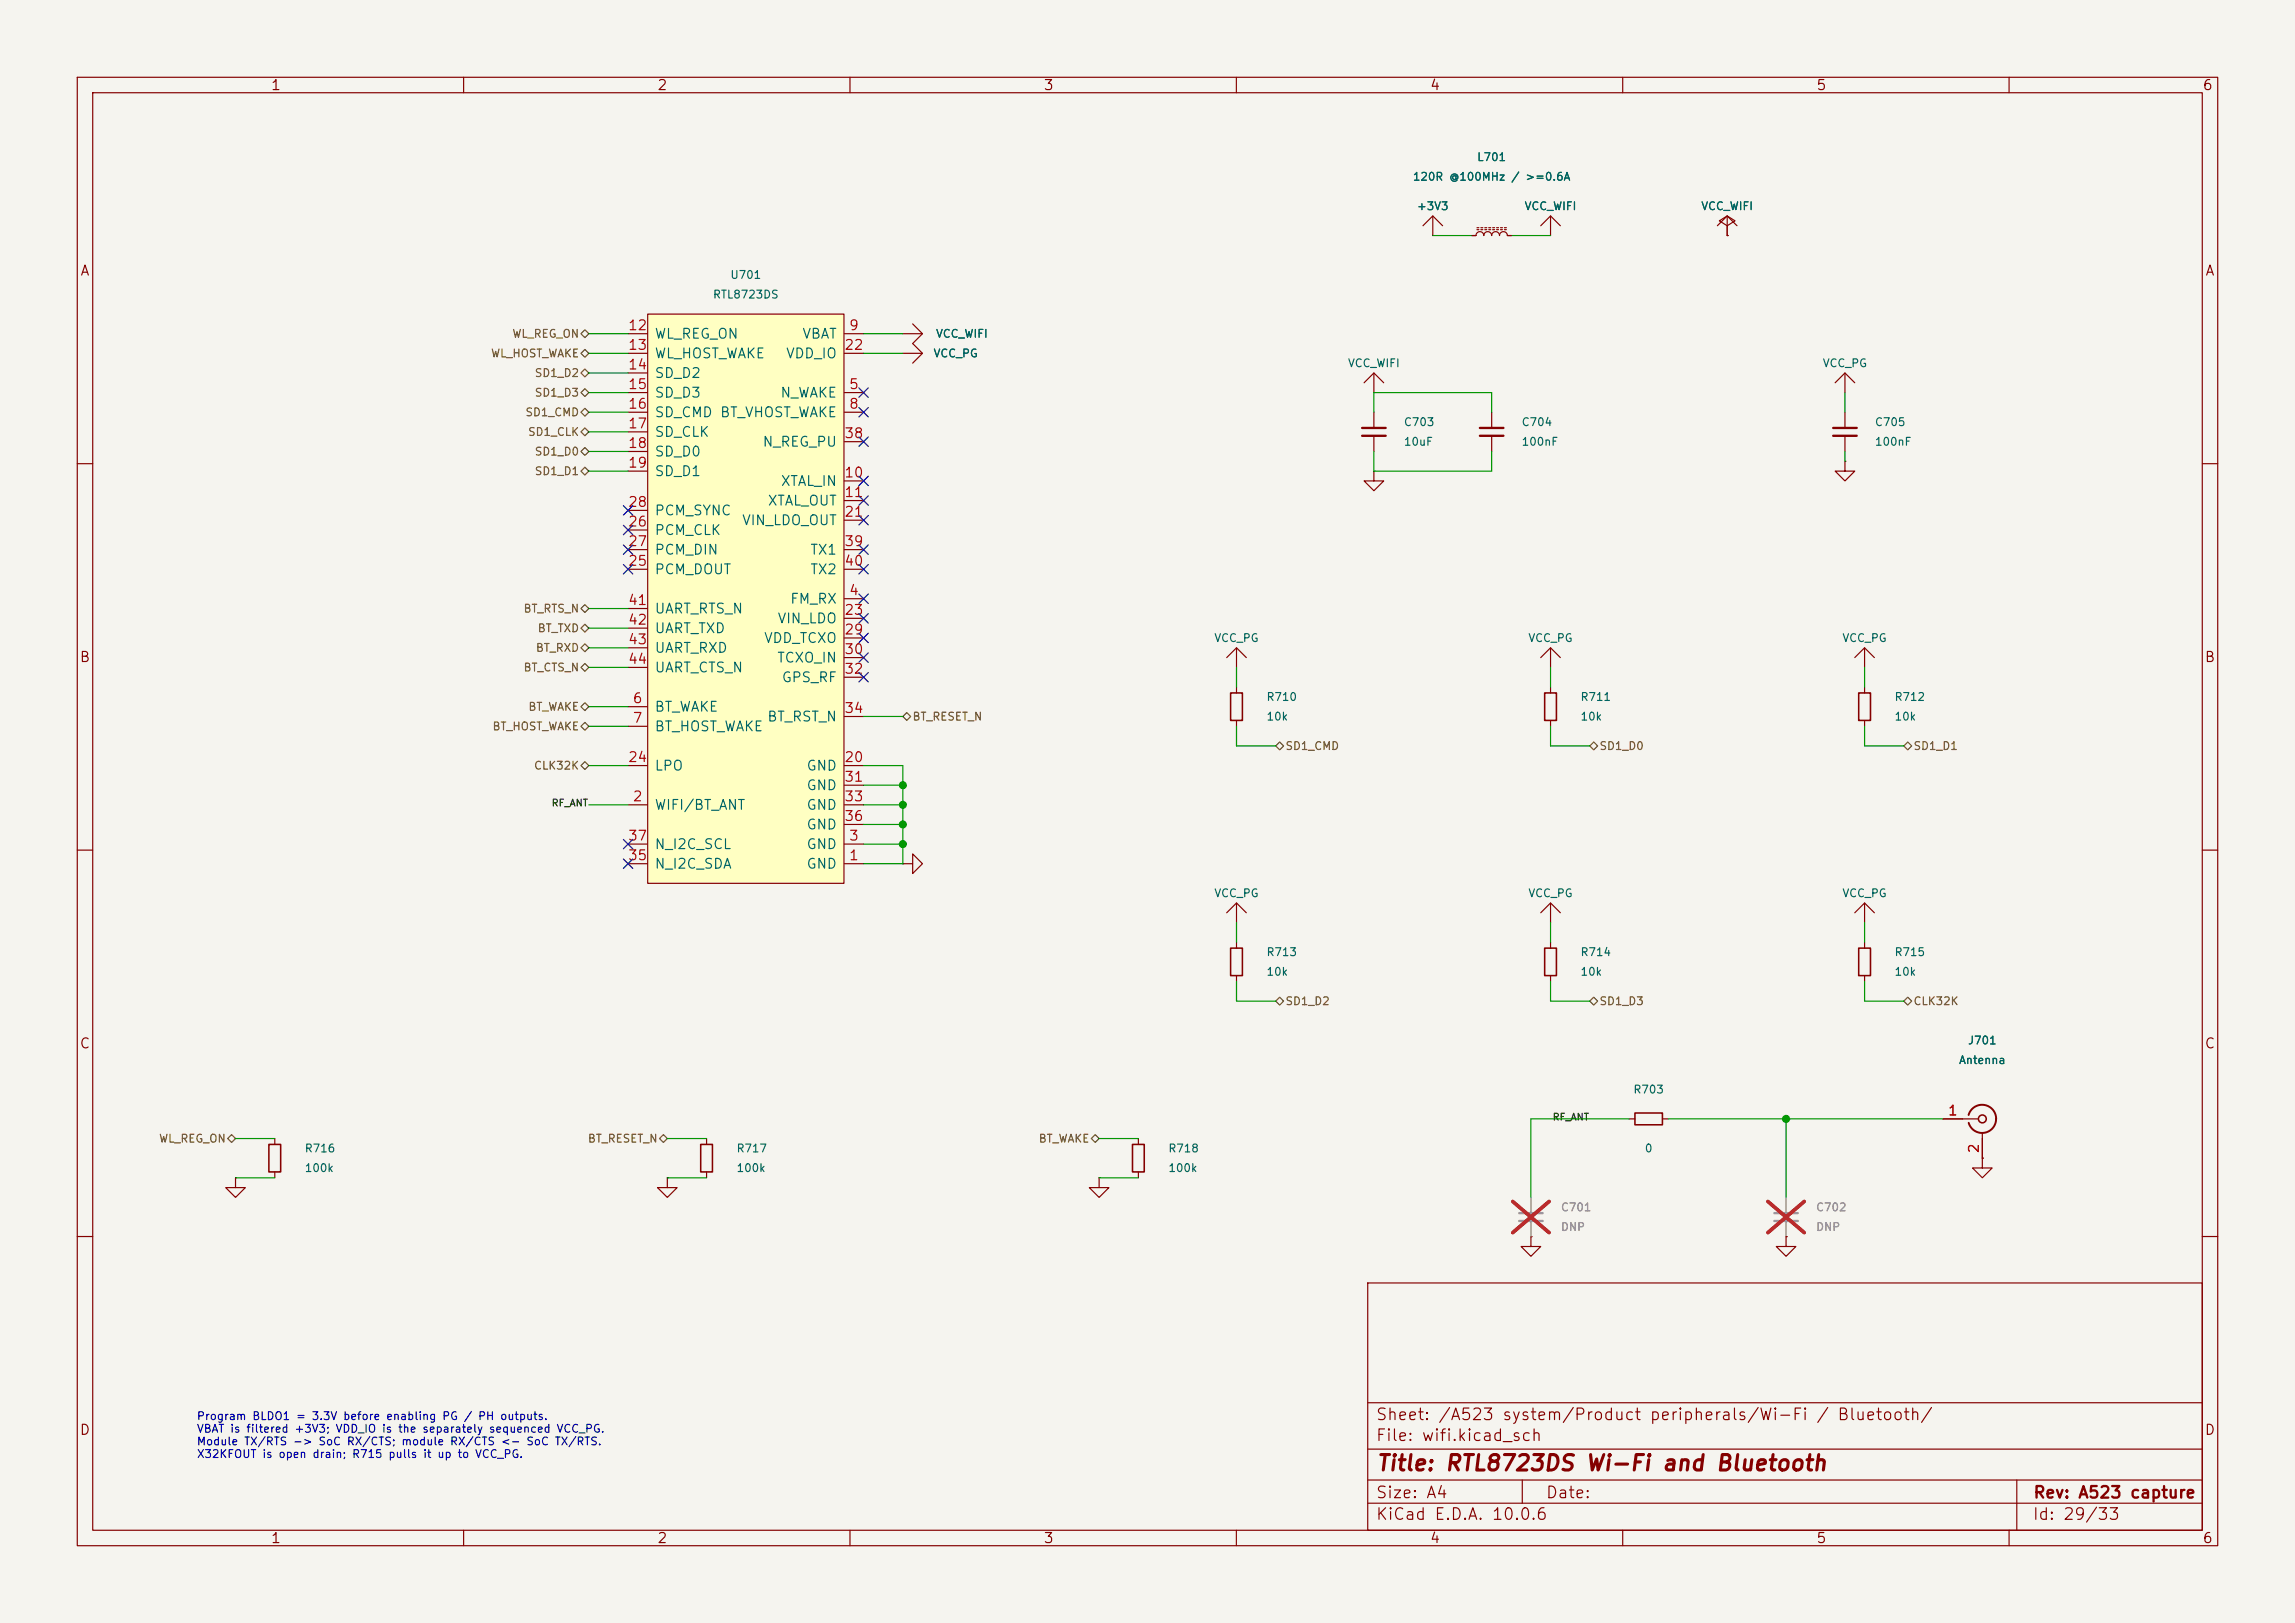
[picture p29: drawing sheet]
<svg xmlns="http://www.w3.org/2000/svg" width="297mm" height="210mm" viewBox="0 0 297 210" stroke-linecap="round" stroke-linejoin="round" font-family="sans-serif">
<defs><g id="words">
<text font-size="2" fill="#840000" x="178" y="190.8">Title: RTL8723DS Wi-Fi and Bluetooth</text>
<g font-size="1.5" fill="#840000">
<text x="178" y="184.1">Sheet: /A523 system/Product peripherals/Wi-Fi / Bluetooth/</text>
<text x="178" y="186.8">File: wifi.kicad_sch</text>
<text x="178" y="197">KiCad E.D.A. 10.0.6</text>
<text x="178" y="194.2">Size: A4</text>
<text x="200" y="194.2">Date:</text>
<text x="263" y="197">Id: 29/33</text>
<text x="263" y="194.2">Rev: A523 capture</text>
</g>
<g font-size="1.3" fill="#840000">
<text x="35" y="12">1</text>
<text x="85" y="12">2</text>
<text x="135" y="12">3</text>
<text x="185" y="12">4</text>
<text x="235" y="12">5</text>
<text x="285" y="12">6</text>
<text x="10.3" y="36">A</text>
<text x="285.3" y="36">A</text>
<text x="10.2" y="86">B</text>
<text x="285.2" y="86">B</text>
<text x="10.2" y="136">C</text>
<text x="285.2" y="136">C</text>
<text x="10.2" y="186">D</text>
<text x="285.2" y="186">D</text>
<text x="35" y="200">1</text>
<text x="85" y="200">2</text>
<text x="135" y="200">3</text>
<text x="185" y="200">4</text>
<text x="235" y="200">5</text>
<text x="285" y="200">6</text>
</g>
<g font-size="1.3" fill="#a90000">
<text x="81.2" y="43">12</text>
<text x="81.2" y="45.6">13</text>
<text x="109.2" y="45.6">22</text>
<text x="109.8" y="43">9</text>
<text x="81.2" y="48.1">14</text>
<text x="81.2" y="50.7">15</text>
<text x="81.2" y="53.2">16</text>
<text x="109.8" y="50.7">5</text>
<text x="109.8" y="53.2">8</text>
<text x="81.2" y="55.7">17</text>
<text x="81.2" y="58.3">18</text>
<text x="109.2" y="57">38</text>
<text x="81.2" y="60.8">19</text>
<text x="81.2" y="65.9">28</text>
<text x="109.2" y="62.1">10</text>
<text x="109.2" y="64.6">11</text>
<text x="81.2" y="68.4">26</text>
<text x="81.2" y="71">27</text>
<text x="109.2" y="67.2">21</text>
<text x="109.2" y="71">39</text>
<text x="81.2" y="73.5">25</text>
<text x="109.2" y="73.5">40</text>
<text x="109.8" y="77.3">4</text>
<text x="81.2" y="78.6">41</text>
<text x="81.2" y="81.1">42</text>
<text x="81.2" y="83.7">43</text>
<text x="109.2" y="79.9">23</text>
<text x="109.2" y="82.4">29</text>
<text x="81.2" y="86.2">44</text>
<text x="109.2" y="85">30</text>
<text x="109.2" y="87.5">32</text>
<text x="81.8" y="91.3">6</text>
<text x="81.8" y="93.8">7</text>
<text x="109.2" y="92.6">34</text>
<text x="81.2" y="98.9">24</text>
<text x="109.2" y="98.9">20</text>
<text x="109.2" y="101.5">31</text>
<text x="81.8" y="104">2</text>
<text x="109.2" y="104">33</text>
<text x="109.2" y="106.5">36</text>
<text x="81.2" y="111.6">35</text>
<text x="81.2" y="109.1">37</text>
<text x="109.8" y="111.6">1</text>
<text x="109.8" y="109.1">3</text>
<text x="252" y="144.6">1</text>
<text x="256.4" y="149.3" transform="rotate(-90 256.4 149.3)">2</text>
</g>
<g font-size="1.3" fill="#006464">
<text x="84.6" y="44.1">WL_REG_ON</text>
<text x="84.6" y="46.7">WL_HOST_WAKE</text>
<text x="101.6" y="46.7">VDD_IO</text>
<text x="103.7" y="44.1">VBAT</text>
<text x="84.6" y="49.2">SD_D2</text>
<text x="84.6" y="51.8">SD_D3</text>
<text x="100.9" y="51.8">N_WAKE</text>
<text x="84.6" y="54.3">SD_CMD BT_VHOST_WAKE</text>
<text x="84.6" y="56.8">SD_CLK</text>
<text x="84.6" y="59.4">SD_D0</text>
<text x="98.6" y="58.1">N_REG_PU</text>
<text x="84.6" y="61.9">SD_D1</text>
<text x="99.3" y="65.7">XTAL_OUT</text>
<text x="101" y="63.2">XTAL_IN</text>
<text x="84.6" y="69.5">PCM_CLK</text>
<text x="84.6" y="67">PCM_SYNC</text>
<text x="95.9" y="68.3">VIN_LDO_OUT</text>
<text x="84.6" y="74.6">PCM_DOUT</text>
<text x="84.6" y="72.1">PCM_DIN</text>
<text x="104.8" y="72.1">TX1</text>
<text x="104.8" y="74.6">TX2</text>
<text x="84.6" y="79.7">UART_RTS_N</text>
<text x="84.6" y="82.2">UART_TXD</text>
<text x="98.8" y="83.5">VDD_TCXO</text>
<text x="100.5" y="81">VIN_LDO</text>
<text x="102.2" y="78.4">FM_RX</text>
<text x="84.6" y="84.8">UART_RXD</text>
<text x="84.6" y="87.3">UART_CTS_N</text>
<text x="100.5" y="86.1">TCXO_IN</text>
<text x="101.1" y="88.6">GPS_RF</text>
<text x="84.6" y="92.4">BT_WAKE</text>
<text x="84.6" y="94.9">BT_HOST_WAKE</text>
<text x="99.2" y="93.7">BT_RST_N</text>
<text x="84.6" y="100">LPO</text>
<text x="104.3" y="100">GND</text>
<text x="84.6" y="105.1">WIFI/BT_ANT</text>
<text x="104.3" y="102.6">GND</text>
<text x="104.3" y="105.1">GND</text>
<text x="104.3" y="107.6">GND</text>
<text x="84.6" y="112.7">N_I2C_SDA</text>
<text x="84.6" y="110.2">N_I2C_SCL</text>
<text x="104.3" y="112.7">GND</text>
<text x="104.3" y="110.2">GND</text>
</g>
<g font-size="1" fill="#006464">
<text x="182.8" y="23.6">120R @100MHz / &gt;=0.6A</text>
<text x="191.1" y="21.1">L701</text>
<text x="183.3" y="27.4">+3V3</text>
<text x="197.2" y="27.4">VCC_WIFI</text>
<text x="220.1" y="27.4">VCC_WIFI</text>
<text x="92.2" y="38.9">RTL8723DS</text>
<text x="94.4" y="36.3">U701</text>
<text x="120.7" y="46.5">VCC_PG</text>
<text x="121" y="43.9">VCC_WIFI</text>
<text x="174.4" y="47.8">VCC_WIFI</text>
<text x="235.8" y="47.8">VCC_PG</text>
<text x="181.6" y="55.4">C703</text>
<text x="181.6" y="57.9">10uF</text>
<text x="196.8" y="55.4">C704</text>
<text x="196.8" y="57.9">100nF</text>
<text x="242.6" y="55.4">C705</text>
<text x="242.6" y="57.9">100nF</text>
<text x="157.1" y="83.3">VCC_PG</text>
<text x="197.7" y="83.3">VCC_PG</text>
<text x="238.3" y="83.3">VCC_PG</text>
<text x="163.8" y="90.9">R710</text>
<text x="163.8" y="93.5">10k</text>
<text x="204.5" y="90.9">R711</text>
<text x="204.5" y="93.5">10k</text>
<text x="245.1" y="90.9">R712</text>
<text x="245.1" y="93.5">10k</text>
<text x="157.1" y="116.3">VCC_PG</text>
<text x="197.7" y="116.3">VCC_PG</text>
<text x="238.3" y="116.3">VCC_PG</text>
<text x="163.8" y="124">R713</text>
<text x="204.5" y="124">R714</text>
<text x="245.1" y="124">R715</text>
<text x="163.8" y="126.5">10k</text>
<text x="204.5" y="126.5">10k</text>
<text x="245.1" y="126.5">10k</text>
<text x="253.4" y="137.9">Antenna</text>
<text x="254.6" y="135.4">J701</text>
<text x="211.3" y="141.7">R703</text>
<text x="39.4" y="149.4">R716</text>
<text x="95.2" y="149.4">R717</text>
<text x="151.1" y="149.4">R718</text>
<text x="212.8" y="149.4">0</text>
<text x="39.4" y="151.9">100k</text>
<text x="95.2" y="151.9">100k</text>
<text x="151.1" y="151.9">100k</text>
</g>
<g font-size="1" fill="#725600">
<text x="63.5" y="46.5">WL_HOST_WAKE</text>
<text x="66.2" y="43.9">WL_REG_ON</text>
<text x="69.1" y="51.6">SD1_D3</text>
<text x="69.1" y="49">SD1_D2</text>
<text x="67.9" y="54.1">SD1_CMD</text>
<text x="68.2" y="56.6">SD1_CLK</text>
<text x="69.1" y="59.2">SD1_D0</text>
<text x="69.1" y="61.7">SD1_D1</text>
<text x="67.7" y="79.5">BT_RTS_N</text>
<text x="69.5" y="82">BT_TXD</text>
<text x="67.7" y="87.1">BT_CTS_N</text>
<text x="69.3" y="84.6">BT_RXD</text>
<text x="63.7" y="94.7">BT_HOST_WAKE</text>
<text x="68.3" y="92.2">BT_WAKE</text>
<text x="118" y="93.5">BT_RESET_N</text>
<text x="69" y="99.8">CLK32K</text>
<text x="166.3" y="97.3">SD1_CMD</text>
<text x="206.9" y="97.3">SD1_D0</text>
<text x="247.5" y="97.3">SD1_D1</text>
<text x="166.3" y="130.3">SD1_D2</text>
<text x="206.9" y="130.3">SD1_D3</text>
<text x="247.5" y="130.3">CLK32K</text>
<text x="20.5" y="148.1">WL_REG_ON</text>
<text x="76" y="148.1">BT_RESET_N</text>
<text x="134.3" y="148.1">BT_WAKE</text>
</g>
<g font-size="1" fill="#939391">
<text x="201.9" y="157">C701</text>
<text x="201.9" y="159.5">DNP</text>
<text x="234.9" y="157">C702</text>
<text x="234.9" y="159.5">DNP</text>
</g>
<g font-size="1" fill="#0000c2">
<text x="25.4" y="184">Program BLDO1 = 3.3V before enabling PG / PH outputs.</text>
<text x="25.4" y="185.6">VBAT is filtered +3V3; VDD_IO is the separately sequenced VCC_PG.</text>
<text x="25.4" y="187.3">Module TX/RTS -&gt; SoC RX/CTS; module RX/CTS &lt;- SoC TX/RTS.</text>
<text x="25.4" y="188.9">X32KFOUT is open drain; R715 pulls it up to VCC_PG.</text>
</g>
<g font-size=".9" fill="#0f0f0f">
<text x="71.3" y="104.6">RF_ANT</text>
<text x="200.9" y="145.2">RF_ANT</text>
</g>
</g></defs>
<path d="M0 0h297v210h-297z" fill="#f5f4ef" stroke="#f5f4ef" stroke-width=".13"/>
<g fill="none" stroke="#840000" stroke-width=".15">
<path d="M10 10h277v190h-277zM12 12h273v186h-273zM60 10v2M110 10v2M160 10v2M210 10v2M260 10v2M116.8 45.7h2.6M116.8 43.2h2.6M118.1 41.9l1.3 1.3-1.3 1.3 1.3 1.2-1.3 1.3M10 60h2M285 60h2"/>
<path d="M10 110h2M285 110h2M147.3 147.3v.8M147.3 151.6v.8M10 160h2M177 166h108v32h-108zM285 160h2M60 198v2M110 198v2M160 198v2M177 194.5h108M177 191.5h108"/>
<path d="M177 187.5h108M177 181.5h108M197 191.5v3M210 198v2M260 198v2M261 191.5v6.5"/>
</g>
<path d="M146.6 148.1h1.5v3.5h-1.5z" fill="none" stroke="#840000" stroke-width=".2"/>
<path d="M83.8 40.6h25.4v73.7h-25.4z" fill="#ffffc2"/>
<g fill="none" stroke="#840000" stroke-width=".15">
<path d="M184.1 29.2l1.3-1.3 1.3 1.3M185.4 27.9v2.6M190.5 30.5h.5a.51 .51 0 0 1 .5-.5 .51 .51 0 0 1 .5 .5 .51 .51 0 0 1 .5-.5 .51 .51 0 0 1 .5 .5 .51 .51 0 0 1 .5-.5 .51 .51 0 0 1 .6 .5 .51 .51 0 0 1 .5-.5 .51 .51 0 0 1 .5 .5h.5M191.1 29.7h.3M191.1 29.5h.3M191.6 29.7h.3M191.6 29.5h.3M192.2 29.7h.2M192.2 29.5h.2M192.7 29.7h.2M192.7 29.5h.2M193.2 29.7h.2"/>
<path d="M193.2 29.5h.2M193.7 29.7h.2M193.7 29.5h.2M194.2 29.7h.2M194.2 29.5h.2M194.7 29.7h.2M194.7 29.5h.2M199.4 29.2l1.3-1.3 1.2 1.3M200.7 27.9v2.6M222.2 29.2l1.3-1.3 1.3 1.3M223.5 29.2l1-.6-1-.7-1 .7 1 .6v1.3M223.5 30.5h.1"/>
<path d="M223.5 27.9v2.6M81.3 50.8h2.5M81.3 53.3h2.5M81.3 43.2h2.5M81.3 45.7h2.5M81.3 48.3h2.5M81.3 55.9h2.5M81.3 58.4h2.5M83.8 40.6h25.4v73.7h-25.4zM109.3 50.8h2.5M109.3 53.3h2.5M109.3 43.2h2.5"/>
<path d="M109.3 45.7h2.5M109.3 57.2h2.5M176.5 49.5l1.3-1.2 1.3 1.2M177.8 48.3v2.5M177.8 53.3v2.1M177.8 56.4v2M193 53.3v2.1M193 56.4v2M237.5 49.5l1.3-1.2 1.2 1.2M238.8 59.7v1.3h1.2l-1.2 1.2-1.3-1.2h1.3M238.8 59.7h.1M238.8 48.3v2.5"/>
<path d="M238.8 53.3v2.1M238.8 56.4v2M81.3 61h2.5M81.3 73.7h2.5M81.3 68.6h2.5M81.3 71.1h2.5M81.3 66h2.5M81.3 78.7h2.5M109.3 77.5h2.5M109.3 62.2h2.5M109.3 64.8h2.5M109.3 67.3h2.5"/>
<path d="M109.3 73.7h2.5M109.3 71.1h2.5M177.8 61v1.2h1.3l-1.3 1.3-1.3-1.3h1.3M177.8 61h.1M81.3 91.4h2.5M81.3 94h2.5M81.3 99.1h2.5M81.3 81.3h2.5M81.3 83.8h2.5M81.3 86.4h2.5M109.3 99.1h2.5M109.3 80h2.5"/>
<path d="M109.3 82.6h2.5M109.3 85.1h2.5M109.3 87.6h2.5M109.3 92.7h2.5M158.7 85.1l1.3-1.3 1.3 1.3M160 83.8v2.6M160 88.9v.8M160 93.2v.8M199.4 85.1l1.3-1.3 1.2 1.3M200.7 83.8v2.6M200.7 88.9v.8M200.7 93.2v.8"/>
<path d="M240 85.1l1.3-1.3 1.3 1.3M241.3 83.8v2.6M241.3 88.9v.8M241.3 93.2v.8M81.3 111.8h2.5M81.3 104.1h2.5M81.3 109.2h2.5M109.3 111.8h2.5M109.3 104.1h2.5M109.3 109.2h2.5M109.3 101.6h2.5M109.3 106.7h2.5"/>
<path d="M116.8 111.8h1.3v-1.3l1.3 1.3-1.3 1.2v-1.2M116.8 111.8h.1M158.7 118.1l1.3-1.3 1.3 1.3M160 116.8v2.6M199.4 118.1l1.3-1.3 1.2 1.3M200.7 116.8v2.6M240 118.1l1.3-1.3 1.3 1.3M241.3 116.8v2.6M160 121.9v.8M160 126.2v.8M200.7 121.9v.8M200.7 126.2v.8"/>
<path d="M241.3 121.9v.8M241.3 126.2v.8M30.5 152.4v1.3h1.2l-1.2 1.2-1.3-1.2h1.3M30.5 152.4h.1M35.6 147.3v.8M35.6 151.6v.8M86.4 152.4v1.3h1.2l-1.2 1.2-1.3-1.2h1.3M86.4 152.4h.1M91.4 147.3v.8M91.4 151.6v.8M142.2 152.4v1.3h1.3l-1.3 1.2-1.2-1.2h1.2M142.2 152.4h.1"/>
<path d="M210.8 144.8h.8M215.1 144.8h.8M251.5 144.8h4.5M256.5 149.9v1.2h1.3l-1.3 1.3-1.2-1.3h1.2M256.5 149.9h.1M256.5 146.6v3.3M198.1 160v1.3h1.3l-1.3 1.3-1.3-1.3h1.3M198.1 160h.1M231.1 160v1.3h1.3l-1.3 1.3-1.2-1.3h1.2M231.1 160h.1"/>
</g>
<g fill="none" stroke="#840000" stroke-width=".2">
<path d="M159.3 89.7h1.5v3.5h-1.5zM199.9 89.7h1.5v3.5h-1.5zM240.5 89.7h1.6v3.5h-1.6zM159.3 122.7h1.5v3.5h-1.5zM199.9 122.7h1.5v3.5h-1.5zM240.5 122.7h1.6v3.5h-1.6zM34.8 148.1h1.5v3.5h-1.5zM90.7 148.1h1.5v3.5h-1.5zM211.6 144h3.5v1.5h-3.5z"/>
<circle cx="256.5" cy="144.8" r=".51"/>
</g>
<path d="M196.6 157h3M196.6 158h3M229.6 157h3.1M229.6 158h3.1" fill="none" stroke="#9c9b98" stroke-width=".3"/>
<path d="M198.1 154.9v2.1M198.1 158v2M231.1 154.9v2.1M231.1 158v2" fill="none" stroke="#9c9b98" stroke-width=".15"/>
<path d="M195.8 155.5l4.7 4M200.5 155.5l-4.7 4M228.8 155.5l4.7 4M233.5 155.5l-4.7 4" fill="none" stroke="#e12e31" stroke-width=".46"/>
<path d="M254.8 144.3a1.82 1.82 0 0 1 2-1.3 1.82 1.82 0 0 1 1.5 1.8M258.3 144.8a1.81 1.81 0 0 1-1.5 1.8 1.81 1.81 0 0 1-2-1.3" fill="none" stroke="#840000" stroke-width=".25"/>
<path d="M176.3 55.4h3M176.3 56.4h3M191.5 55.4h3.1M191.5 56.4h3.1M237.2 55.4h3.1M237.2 56.4h3.1" fill="none" stroke="#840000" stroke-width=".3"/>
<g fill="none" stroke="#725600" stroke-width=".15">
<path d="M75.2 58.4l.5-.5 .5 .5-.5 .5zM75.2 55.9l.5-.5 .5 .5-.5 .5zM75.2 53.3l.5-.5 .5 .5-.5 .5zM75.2 50.8l.5-.5 .5 .5-.5 .5zM75.2 48.3l.5-.5 .5 .5-.5 .5zM75.2 45.7l.5-.5 .5 .5-.5 .5zM75.2 43.2l.5-.5 .5 .5-.5 .5zM75.2 78.7l.5-.5 .5 .5-.5 .5zM75.2 61l.5-.5 .5 .5-.5 .5zM75.2 83.8l.5-.5 .5 .5-.5 .5zM75.2 81.3l.5-.5 .5 .5-.5 .5zM75.2 86.4l.5-.5 .5 .5-.5 .5z"/>
<path d="M75.2 94l.5-.5 .5 .5-.5 .5zM75.2 99.1l.5-.5 .5 .5-.5 .5zM75.2 91.4l.5-.5 .5 .5-.5 .5zM116.8 92.7l.5-.5 .6 .5-.6 .5zM165.1 96.5l.5-.5 .5 .5-.5 .5zM205.7 96.5l.5-.5 .6 .5-.6 .5zM246.4 96.5l.5-.5 .5 .5-.5 .5zM165.1 129.5l.5-.5 .5 .5-.5 .5zM205.7 129.5l.5-.5 .6 .5-.6 .5zM246.4 129.5l.5-.5 .5 .5-.5 .5zM29.5 147.3l.5-.5 .5 .5-.5 .5zM85.3 147.3l.6-.5 .5 .5-.5 .5z"/>
<path d="M141.2 147.3l.5-.5 .5 .5-.5 .5z"/>
</g>
<g fill="none" stroke="#009600" stroke-width=".15">
<path d="M185.4 30.5h5.1M195.6 30.5h5.1M76.2 50.8h5.1M76.2 45.7h5.1M76.2 43.2h5.1M76.2 48.3h5.1M76.2 55.9h5.1M76.2 58.4h5.1M76.2 53.3h5.1M111.8 45.7h5M111.8 43.2h5M177.8 53.3v-2.5h15.2v2.5"/>
<path d="M177.8 58.4v2.6h15.2v-2.6M238.8 50.8v2.5M238.8 58.4v1.3M76.2 61h5.1M76.2 78.7h5.1M76.2 83.8h5.1M76.2 81.3h5.1M76.2 91.4h5.1M76.2 86.4h5.1M76.2 99.1h5.1M76.2 94h5.1M111.8 92.7h5"/>
<path d="M111.8 99.1h5v12.7h-5M160 94v2.5h5.1M160 86.4v2.5M200.7 94v2.5h5M200.7 86.4v2.5M241.3 86.4v2.5M241.3 94v2.5h5.1M76.2 104.1h5.1M111.8 101.6h5M111.8 104.1h5M111.8 106.7h5M111.8 109.2h5"/>
<path d="M160 119.4v2.5M200.7 119.4v2.5M241.3 119.4v2.5M160 127v2.5h5.1M200.7 127v2.5h5M241.3 127v2.5h5.1M30.5 147.3h5.1M30.5 152.4h5.1M86.4 147.3h5M86.4 152.4h5M142.2 147.3h5.1M142.2 152.4h5.1"/>
<path d="M210.8 144.8h-12.7v10.1M215.9 144.8h35.6M231.1 144.8v10.1"/>
</g>
<g fill="none" stroke="#000084" stroke-width=".15">
<path d="M111.2 50.2l1.2 1.2M111.2 56.5l1.2 1.3M111.2 52.7l1.2 1.2M112.4 50.2l-1.2 1.2M112.4 56.5l-1.2 1.3M112.4 52.7l-1.2 1.2M80.7 70.5l1.2 1.2M80.7 73.1l1.2 1.2M80.7 65.4l1.2 1.2M80.7 68l1.2 1.2M81.9 70.5l-1.2 1.2M81.9 73.1l-1.2 1.2"/>
<path d="M81.9 65.4l-1.2 1.2M81.9 68l-1.2 1.2M111.2 79.4l1.2 1.2M111.2 70.5l1.2 1.2M111.2 61.6l1.2 1.2M111.2 64.2l1.2 1.2M111.2 76.9l1.2 1.2M111.2 66.7l1.2 1.2M111.2 73.1l1.2 1.2M112.4 79.4l-1.2 1.2M112.4 70.5l-1.2 1.2M112.4 61.6l-1.2 1.2"/>
<path d="M112.4 64.2l-1.2 1.2M112.4 76.9l-1.2 1.2M112.4 66.7l-1.2 1.2M112.4 73.1l-1.2 1.2M111.2 84.5l1.2 1.2M111.2 87l1.2 1.2M111.2 81.9l1.2 1.3M112.4 84.5l-1.2 1.2M112.4 87l-1.2 1.2M112.4 81.9l-1.2 1.3M80.7 111.2l1.2 1.2M80.7 108.6l1.2 1.2"/>
<path d="M81.9 111.2l-1.2 1.2M81.9 108.6l-1.2 1.2"/>
</g>
<g fill="#009600" stroke="#009600" stroke-width=".13">
<circle cx="116.8" cy="104.1" r=".46"/>
<circle cx="116.8" cy="106.7" r=".46"/>
<circle cx="116.8" cy="109.2" r=".46"/>
<circle cx="231.1" cy="144.8" r=".46"/>
<circle cx="116.8" cy="101.6" r=".46"/>
</g>
<use href="#words"/>
</svg>
